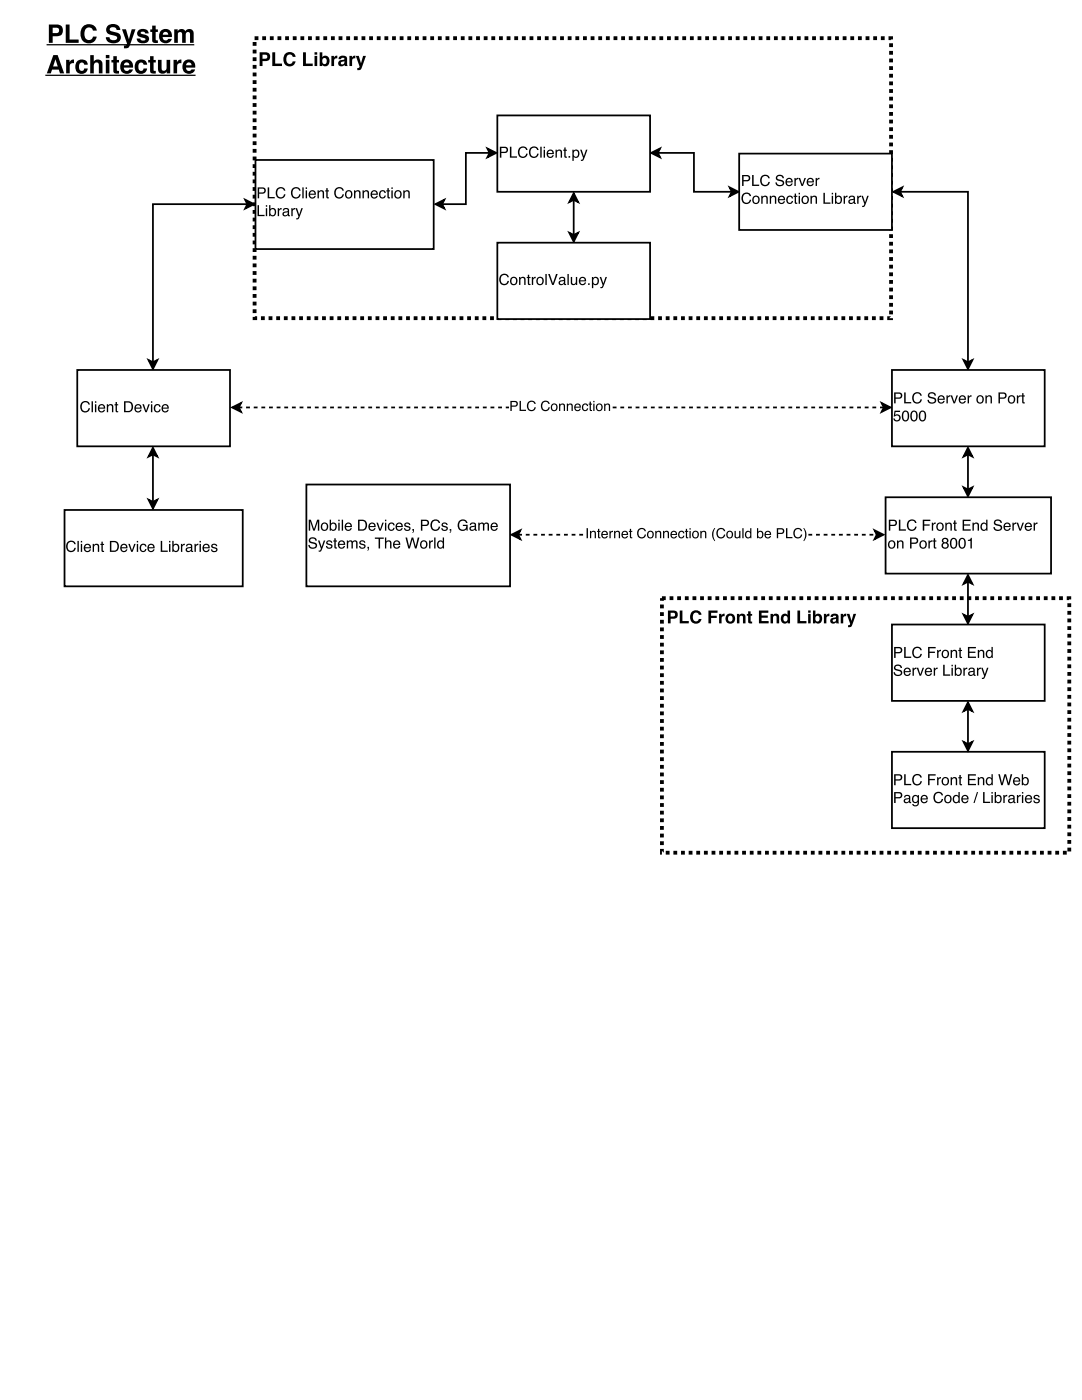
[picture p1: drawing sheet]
<svg xmlns="http://www.w3.org/2000/svg" width="216mm" height="279mm" viewBox="0 0 216 279" stroke-linecap="round" stroke-linejoin="round" font-family="sans-serif">
<path d="M132.1 119.4h81.3v50.8h-81.3z" fill="none" stroke="#000" stroke-width=".76" stroke-dasharray=".8 .8" stroke-linecap="butt"/>
<g fill="#000">
<path d="M48.9 39.9l1.8 .8-1.8 .9 .5-.9zM29.6 71.8l.9 .5 .9-.5-.9 1.8z"/>
<path d="M133.8 122.3v.7h.5a.38 .38 0 0 0 .4-.3 .38 .38 0 0 0-.4-.4zM133.3 121.8h1.1a.82 .82 0 0 1 .8 .9 .82 .82 0 0 1-.8 .8h-.6v.9h-.5zM135.6 121.8h.6v2.1h1.2v.5h-1.8zM138.1 122.1a1.12 1.12 0 0 1 1.1-.3 1.12 1.12 0 0 1 .8 .9h-.6a.64 .64 0 0 0-.8-.4 .64 .64 0 0 0-.4 .9 .63 .63 0 0 0 .4 .8 .63 .63 0 0 0 .8-.5h.6a1.18 1.18 0 0 1-1.5 .9 1.18 1.18 0 0 1-.8-1.6zM141.4 121.8h1.8v.5h-1.3v.6h1.1v.4h-1.1v1.1h-.5zM143.5 122.5h.5v.3l.2-.2 .4-.1-.1 .5a.45 .45 0 0 0-.5 .5v.9h-.5zM145.4 123a.53 .53 0 0 0-.1 .8 .53 .53 0 0 0 .8 0 .53 .53 0 0 0 0-.7 .53 .53 0 0 0-.7-.1zM144.7 123.5a1.05 1.05 0 0 1 2.1 0 1.05 1.05 0 0 1-2.1 0zM147 122.5h.5v.3a.66 .66 0 0 1 .8-.3 .66 .66 0 0 1 .5 .6v1.3h-.5v-1.1a.37 .37 0 0 0-.5-.4 .37 .37 0 0 0-.3 .5v1h-.5zM149.3 122h.5v.5h.3v.4h-.3v1.1l.3 .1v.3h-.6l-.2-.2v-1.3h-.3v-.4h.3zM151.4 121.8h1.9v.5h-1.3v.5h1.2v.5h-1.2v.6h1.4v.5h-2zM153.8 122.5h.4v.3a.66 .66 0 0 1 .8-.3 .66 .66 0 0 1 .5 .6v1.3h-.5v-1.1a.37 .37 0 0 0-.5-.4 .37 .37 0 0 0-.3 .5v1h-.4zM156 122.7l.6-.2 .5 .3v-1h.5v2.6h-.4v-.3a.77 .77 0 0 1-1 .3 .77 .77 0 0 1-.4-.9zM156.4 123.1l-.1 .4a.47 .47 0 0 0 .6 .5 .47 .47 0 0 0 .2-.7l-.2-.4zM159.1 121.8h.6v2.1h1.2v.5h-1.8zM161.3 121.8h.5v.5h-.5zM161.3 122.5h.5v1.9h-.5zM162.2 121.8h.5v1a.82 .82 0 0 1 1.1-.2 .82 .82 0 0 1 .2 1.1 .74 .74 0 0 1-.5 .7 .74 .74 0 0 1-.8-.2v.2h-.5zM162.8 123a.53 .53 0 0 0-.1 .7 .53 .53 0 0 0 .7 .2 .54 .54 0 0 0 .1-.7 .54 .54 0 0 0-.7-.2zM164.4 122.5h.5v.3l.2-.2 .4-.1v.5a.45 .45 0 0 0-.6 .5v.9h-.5zM166.3 123.7l-.1 .3a.39 .39 0 0 0 .5 0 .39 .39 0 0 0 .1-.5zM165.9 122.7a.88 .88 0 0 1 1.4 .4l.1 1.3h-.5l-.1-.2a.65 .65 0 0 1-.8 .2 .65 .65 0 0 1-.3-.8 .65 .65 0 0 1 .8-.3l.3-.1a.3 .3 0 0 0-.3-.4 .3 .3 0 0 0-.3 .3h-.5zM167.8 122.5h.4v.3l.2-.2 .5-.1-.1 .5a.45 .45 0 0 0-.5 .5v.9h-.5zM168.9 122.5h.6l.4 1.4 .4-1.4h.5l-.6 1.9a.76 .76 0 0 1-1 .8v-.4l.3-.1 .1-.2z"/>
</g>
<path d="M48.9 39.9l1.8 .8-1.8 .9 .5-.9zM49.4 40.7h-18.9v31.6M29.6 71.8l.9 .5 .9-.5-.9 1.8z" fill="none" stroke="#000" stroke-width=".35"/>
<path d="M15.4 73.8h30.5v15.3h-30.5z" fill="#fff"/>
<path d="M15.4 73.8h30.5v15.3h-30.5zM29.6 99.7l.9 .5 .9-.5-.9 1.8zM30.5 89.4l.9 1.7-.9-.4-.9 .4zM30.5 90.7v9.5" fill="none" stroke="#000" stroke-width=".35"/>
<g fill="#000">
<path d="M30.5 89.4l.9 1.7-.9-.4-.9 .4zM29.6 99.7l.9 .5 .9-.5-.9 1.8z"/>
<path d="M16.3 80.4a.95 .95 0 0 1 .9-.4 .95 .95 0 0 1 .7 .7h-.3a.7 .7 0 0 0-.9-.4 .7 .7 0 0 0-.4 .9 .69 .69 0 0 0 .5 .8 .69 .69 0 0 0 .9-.5h.2a1.02 1.02 0 0 1-1.3 .8 1.02 1.02 0 0 1-.6-1.5zM18.3 80.1h.2v2.2h-.2zM18.9 80.7h.3v1.6h-.3zM18.9 80.1h.3v.3h-.3zM19.7 80.9a.73 .73 0 0 1 .9-.2 .73 .73 0 0 1 .4 .9h-1.2a.45 .45 0 0 0 .4 .5 .45 .45 0 0 0 .5-.3h.3a.78 .78 0 0 1-1.1 .4 .78 .78 0 0 1-.3-1.1zM20 81l-.2 .3h.9l-.3-.4zM21.3 80.7h.3v.2a.57 .57 0 0 1 .6-.2 .57 .57 0 0 1 .4 .5v1.1h-.3v-1a.39 .39 0 0 0-.4-.4 .39 .39 0 0 0-.3 .5v.9h-.3zM23.1 80.2h.2v.5h.3v.2h-.3v1l.3 .2v.2a.38 .38 0 0 1-.5-.4v-1h-.3v-.2h.3zM25 80.3v1.7h.6a.86 .86 0 0 0 .7-.8 .86 .86 0 0 0-.7-.9zM24.7 80.1h.9a1.11 1.11 0 0 1 1 1.1 1.11 1.11 0 0 1-1 1.1h-.9zM27 80.9a.73 .73 0 0 1 .9-.2 .73 .73 0 0 1 .4 .9h-1.2a.45 .45 0 0 0 .3 .5 .45 .45 0 0 0 .6-.3h.2a.78 .78 0 0 1-1.1 .4 .78 .78 0 0 1-.2-1.1zM27.2 81l-.1 .3h.9l-.3-.4zM28.4 80.7h.3l.4 1.3 .5-1.3h.3l-.6 1.6h-.3zM30.1 80.7h.3v1.6h-.3zM30.1 80.1h.3v.3h-.3zM30.9 80.9a.65 .65 0 0 1 .7-.3 .65 .65 0 0 1 .4 .6h-.2a.44 .44 0 0 0-.6-.3 .44 .44 0 0 0-.2 .6 .42 .42 0 0 0 .3 .6 .42 .42 0 0 0 .5-.4h.2a.72 .72 0 0 1-.9 .6 .72 .72 0 0 1-.4-1zM32.4 80.9a.73 .73 0 0 1 .9-.2 .73 .73 0 0 1 .4 .9h-1.2a.45 .45 0 0 0 .4 .5 .45 .45 0 0 0 .5-.3h.3a.78 .78 0 0 1-1.1 .4 .78 .78 0 0 1-.3-1.1zM32.7 81l-.2 .3h.9l-.3-.4z"/>
</g>
<path d="M12.9 101.8h35.5v15.2h-35.5z" fill="#fff"/>
<path d="M12.9 101.8h35.5v15.2h-35.5z" fill="none" stroke="#000" stroke-width=".35"/>
<path d="M13.4 108.2a.95 .95 0 0 1 1-.3 .95 .95 0 0 1 .7 .7h-.3a.7 .7 0 0 0-.9-.4 .7 .7 0 0 0-.4 .9 .69 .69 0 0 0 .5 .8 .69 .69 0 0 0 .8-.6h.3a1.02 1.02 0 0 1-1.3 .8 1.02 1.02 0 0 1-.6-1.4zM15.5 108h.2v2.1h-.2zM16.1 108.6h.3v1.5h-.3zM16.1 108h.3v.3h-.3zM16.9 108.7a.73 .73 0 0 1 .9-.1 .73 .73 0 0 1 .4 .8h-1.2a.45 .45 0 0 0 .3 .5 .45 .45 0 0 0 .6-.3h.2a.78 .78 0 0 1-1.1 .5 .78 .78 0 0 1-.2-1.2zM17.1 108.9l-.1 .3h.9l-.3-.4zM18.5 108.5h.2v.3a.57 .57 0 0 1 .7-.3 .57 .57 0 0 1 .4 .6v1h-.3v-1a.39 .39 0 0 0-.5-.3 .39 .39 0 0 0-.2 .5v.8h-.3zM20.2 108.1h.3v.4h.3v.3h-.3v1l.3 .1v.2a.38 .38 0 0 1-.6-.3v-1h-.2v-.3h.2zM22.2 108.2v1.7h.6a.86 .86 0 0 0 .6-.9 .86 .86 0 0 0-.7-.8zM21.9 108h.9a1.11 1.11 0 0 1 .9 1 1.11 1.11 0 0 1-.9 1.1h-.9zM24.2 108.7a.73 .73 0 0 1 .9-.1 .73 .73 0 0 1 .3 .8h-1.1a.45 .45 0 0 0 .3 .5 .45 .45 0 0 0 .6-.3h.2a.78 .78 0 0 1-1.1 .5 .78 .78 0 0 1-.2-1.2zM24.4 108.9l-.1 .3h.9l-.3-.4zM25.6 108.5h.3l.4 1.3 .5-1.3h.3l-.6 1.6h-.3zM27.3 108.6h.3v1.5h-.3zM27.3 108h.3v.3h-.3zM28.1 108.7a.65 .65 0 0 1 .7-.2 .65 .65 0 0 1 .4 .6h-.2a.44 .44 0 0 0-.6-.3 .44 .44 0 0 0-.3 .6 .42 .42 0 0 0 .4 .5 .42 .42 0 0 0 .5-.3h.2a.72 .72 0 0 1-.9 .5 .72 .72 0 0 1-.4-1zM29.6 108.7a.73 .73 0 0 1 .9-.1 .73 .73 0 0 1 .4 .8h-1.2a.45 .45 0 0 0 .3 .5 .45 .45 0 0 0 .6-.3h.2a.78 .78 0 0 1-1.1 .5 .78 .78 0 0 1-.2-1.2zM29.8 108.9l-.1 .3h.9l-.3-.4zM32.1 108h.3v1.9h1.1v.2h-1.4zM33.7 108.6h.3v1.5h-.3zM33.7 108h.3v.3h-.3zM34.4 107.9h.2v.8a.7 .7 0 0 1 1-.1 .7 .7 0 0 1 .2 .9 .63 .63 0 0 1-.5 .6 .63 .63 0 0 1-.7-.2v.2h-.2zM34.8 108.9a.55 .55 0 0 0-.2 .7 .55 .55 0 0 0 .8 .2 .56 .56 0 0 0 .1-.7 .56 .56 0 0 0-.7-.2zM36.1 108.5h.3v.3l.2-.3h.3v.3a.43 .43 0 0 0-.5 .4v.9h-.3zM37.3 109.6a.38 .38 0 0 0 .5 .3 .38 .38 0 0 0 .2-.5zM37.2 108.7a.71 .71 0 0 1 1.2 .2v1h.1v.2l-.1 .1a.45 .45 0 0 0-.7 0 .49 .49 0 0 1-.7-.4 .49 .49 0 0 1 .5-.6l.6-.1a.36 .36 0 0 0-.3-.4 .36 .36 0 0 0-.4 .3h-.3zM38.8 108.5h.3v.3l.3-.3h.2v.3a.43 .43 0 0 0-.5 .4v.9h-.3zM39.8 108.6h.3v1.5h-.3zM39.8 108h.3v.3h-.3zM40.6 108.7a.73 .73 0 0 1 .9-.1 .73 .73 0 0 1 .4 .8h-1.2a.45 .45 0 0 0 .3 .5 .45 .45 0 0 0 .6-.3h.2a.78 .78 0 0 1-1.1 .5 .78 .78 0 0 1-.2-1.2zM40.8 108.9l-.1 .3h.9l-.3-.4zM42.3 108.6a.64 .64 0 0 1 1 .4h-.2a.34 .34 0 0 0-.4-.3 .34 .34 0 0 0-.3 .3l.1 .1a.76 .76 0 0 1 .9 .8 .69 .69 0 0 1-.8 .3 .69 .69 0 0 1-.5-.6h.2a.39 .39 0 0 0 .4 .4 .39 .39 0 0 0 .4-.4h-.1a.76 .76 0 0 1-.8-.8z" fill="#000"/>
<path d="M50.8 7.6h127v55.9h-127z" fill="#fff"/>
<path d="M50.8 7.6h127v55.9h-127z" fill="none" stroke="#000" stroke-width=".76" stroke-dasharray=".8 .8" stroke-linecap="butt"/>
<g fill="#000">
<path d="M114.5 38.6l.9 1.7-.9-.4-.9 .4zM129.9 30.5l1.8-.9-.4 .9 .4 .9zM145.6 37.4l1.8 .9-1.8 .9 .4-.9zM113.6 46.4l.9 .5 .9-.5-.9 1.8z"/>
<path d="M52.4 10.9v.8h.5a.4 .4 0 0 0 .4-.4 .4 .4 0 0 0-.4-.4zM51.8 10.4h1.2a.88 .88 0 0 1 .9 .9 .88 .88 0 0 1-.9 .9h-.6v1h-.6zM54.3 10.4h.6v2.3h1.4v.5h-2zM56.9 10.7a1.2 1.2 0 0 1 1.2-.3 1.2 1.2 0 0 1 .9 1h-.6a.69 .69 0 0 0-.9-.5 .69 .69 0 0 0-.4 .9 .67 .67 0 0 0 .5 .9 .67 .67 0 0 0 .8-.5h.6a1.27 1.27 0 0 1-1.6 1 1.27 1.27 0 0 1-.8-1.7zM60.5 10.4h.5v2.3h1.4v.5h-1.9zM62.8 10.4h.5v.5h-.5zM62.8 11.2h.5v2h-.5zM63.8 10.4h.5v1a.83 .83 0 0 1 1-.2 .83 .83 0 0 1 .5 .9 .84 .84 0 0 1-.4 1 .84 .84 0 0 1-1.1-.2v.3h-.5zM64.4 11.7a.57 .57 0 0 0-.1 .8 .57 .57 0 0 0 .8 .1 .58 .58 0 0 0 .1-.7 .58 .58 0 0 0-.8-.2zM66.1 11.2h.5v.3l.2-.3 .5-.1v.5a.49 .49 0 0 0-.6 .6v1h-.6zM68.1 12.4l-.1 .3a.41 .41 0 0 0 .6 .1 .41 .41 0 0 0 .1-.6zM67.7 11.4a.94 .94 0 0 1 1.6 .3l.1 1.5h-.6l-.1-.3a.7 .7 0 0 1-.9 .3 .7 .7 0 0 1-.3-.9 .7 .7 0 0 1 .9-.4l.3-.1a.33 .33 0 0 0-.3-.3 .33 .33 0 0 0-.3 .3h-.6zM69.7 11.2h.5v.3l.2-.3 .5-.1v.5a.49 .49 0 0 0-.6 .6v1h-.6zM71 11.2h.6l.4 1.4 .5-1.4h.5l-.7 1.9a.82 .82 0 0 1-1 .9v-.4l.3-.1 .1-.2z"/>
</g>
<path d="M114.5 38.6l.9 1.7-.9-.4-.9 .4zM114.5 39.9v7M129.9 30.5l1.8-.9-.4 .9 .4 .9zM131.3 30.5h7.2v7.8h7.5M145.6 37.4l1.8 .9-1.8 .9 .4-.9zM113.6 46.4l.9 .5 .9-.5-.9 1.8z" fill="none" stroke="#000" stroke-width=".35"/>
<path d="M99.2 23h30.5v15.3h-30.5z" fill="#fff"/>
<path d="M99.2 23h30.5v15.3h-30.5z" fill="none" stroke="#000" stroke-width=".35"/>
<path d="M99.7 29.3h1a.63 .63 0 0 1 .7 .6 .63 .63 0 0 1-.7 .6h-.7v1h-.3zM100 29.5v.8h.6a.38 .38 0 0 0 .5-.4 .38 .38 0 0 0-.5-.4zM101.7 29.3h.3v1.9h1.2v.3h-1.5zM103.6 29.6a.95 .95 0 0 1 .9-.4 .95 .95 0 0 1 .8 .7h-.3a.7 .7 0 0 0-.9-.4 .7 .7 0 0 0-.5 .9 .69 .69 0 0 0 .6 .8 .69 .69 0 0 0 .8-.5h.3a1.02 1.02 0 0 1-1.3 .8 1.02 1.02 0 0 1-.6-1.5zM105.8 29.6a.95 .95 0 0 1 .9-.4 .95 .95 0 0 1 .8 .7h-.3a.7 .7 0 0 0-.9-.4 .7 .7 0 0 0-.5 .9 .69 .69 0 0 0 .6 .8 .69 .69 0 0 0 .8-.5h.3a1.02 1.02 0 0 1-1.3 .8 1.02 1.02 0 0 1-.6-1.5zM107.8 29.3h.3v2.2h-.3zM108.5 29.9h.3v1.6h-.3zM108.5 29.3h.3v.3h-.3zM109.3 30.1a.73 .73 0 0 1 .9-.2 .73 .73 0 0 1 .3 .9h-1.1a.45 .45 0 0 0 .3 .5 .45 .45 0 0 0 .5-.3h.3a.78 .78 0 0 1-1.1 .4 .78 .78 0 0 1-.2-1.1zM109.5 30.2l-.1 .3h.8l-.2-.4zM110.8 29.9h.3v.2a.57 .57 0 0 1 .7-.2 .57 .57 0 0 1 .3 .5v1.1h-.2v-1a.39 .39 0 0 0-.5-.4 .39 .39 0 0 0-.3 .5v.9h-.3zM112.6 29.4h.3v.5h.2v.2h-.2v1l.2 .2v.2a.38 .38 0 0 1-.5-.4v-1h-.2v-.2h.2zM113.5 31.1h.3v.4h-.3zM114.6 30.2a.56 .56 0 0 0-.1 .8 .56 .56 0 0 0 .7 .1 .56 .56 0 0 0 .1-.7 .56 .56 0 0 0-.7-.2zM114.2 29.9h.3v.2a.7 .7 0 0 1 .9-.1 .7 .7 0 0 1 .2 1 .62 .62 0 0 1-.5 .5 .62 .62 0 0 1-.6-.2v.8h-.3zM115.8 29.9h.3l.4 1.3 .4-1.3h.3l-.6 1.7a.53 .53 0 0 1-.7 .5v-.2h.3l.2-.4z" fill="#000"/>
<path d="M99.2 48.4h30.5v15.3h-30.5z" fill="#fff"/>
<path d="M97.2 29.6l1.8 .9-1.8 .9 .5-.9zM97.7 30.5h-4.7v10.2h-4.8M86.9 40.7l1.8-.8-.5 .8 .5 .9zM99.2 48.4h30.5v15.3h-30.5z" fill="none" stroke="#000" stroke-width=".35"/>
<g fill="#000">
<path d="M97.2 29.6l1.8 .9-1.8 .9 .5-.9zM86.9 40.7l1.8-.8-.5 .8 .5 .9z"/>
<path d="M99.9 55a.95 .95 0 0 1 .9-.4 .95 .95 0 0 1 .7 .7h-.3a.7 .7 0 0 0-.8-.4 .7 .7 0 0 0-.5 .9 .69 .69 0 0 0 .6 .8 .69 .69 0 0 0 .8-.5h.3a1.02 1.02 0 0 1-1.4 .8 1.02 1.02 0 0 1-.6-1.5zM102.2 55.6a.56 .56 0 0 0-.1 .8 .56 .56 0 0 0 .8 .1 .55 .55 0 0 0 0-.8 .55 .55 0 0 0-.7-.1zM102 55.5a.78 .78 0 0 1 1.1 .1 .78 .78 0 0 1-.1 1.1 .78 .78 0 0 1-1.1-.2l-.1-.6zM103.6 55.3h.2v.2a.57 .57 0 0 1 .7-.2 .57 .57 0 0 1 .4 .5v1.1h-.3v-1a.39 .39 0 0 0-.5-.4 .39 .39 0 0 0-.3 .5v.9h-.2zM105.3 54.8h.3v.5h.2v.2h-.2v1l.2 .2v.2a.38 .38 0 0 1-.5-.4v-1h-.2v-.2h.2zM106.1 55.3h.3v.2l.3-.2 .2-.1v.3a.43 .43 0 0 0-.5 .5v.9h-.3zM107.4 55.6a.56 .56 0 0 0 0 .8 .56 .56 0 0 0 .7 .1 .55 .55 0 0 0 .1-.8 .55 .55 0 0 0-.8-.1zM107.2 55.5a.78 .78 0 0 1 1.1 .1 .78 .78 0 0 1-.1 1.1 .78 .78 0 0 1-1.1-.2l-.1-.6zM108.8 54.7h.3v2.2h-.3zM109.4 54.7h.3l.6 1.8 .7-1.8h.3l-.8 2.2h-.3zM111.8 56.3a.38 .38 0 0 0 .5 .4 .38 .38 0 0 0 .2-.6zM111.6 55.4a.71 .71 0 0 1 1.2 .3v.9l.2 .1v.2h-.2a.45 .45 0 0 0-.7 0 .49 .49 0 0 1-.6-.4 .49 .49 0 0 1 .5-.5l.5-.2a.36 .36 0 0 0-.3-.4 .36 .36 0 0 0-.4 .4h-.3zM113.2 54.7h.3v2.2h-.3zM113.9 55.3h.3v1a.41 .41 0 0 0 .5 .4 .41 .41 0 0 0 .2-.6v-.8h.3v1.6h-.3v-.3a.55 .55 0 0 1-.6 .3 .55 .55 0 0 1-.4-.5zM115.7 55.5a.73 .73 0 0 1 .9-.2 .73 .73 0 0 1 .4 .9h-1.2a.45 .45 0 0 0 .3 .5 .45 .45 0 0 0 .6-.3h.2a.78 .78 0 0 1-1.1 .4 .78 .78 0 0 1-.2-1.1zM115.9 55.6l-.1 .3h.9l-.3-.4zM117.3 56.5h.4v.4h-.4zM118.5 55.6a.56 .56 0 0 0-.1 .8 .56 .56 0 0 0 .7 .1 .56 .56 0 0 0 .1-.7 .56 .56 0 0 0-.7-.2zM118.1 55.3h.3v.2a.7 .7 0 0 1 .9-.1 .7 .7 0 0 1 .2 1 .62 .62 0 0 1-.5 .5 .62 .62 0 0 1-.6-.2v.8h-.3zM119.7 55.3h.3l.4 1.3 .4-1.3h.3l-.6 1.7a.53 .53 0 0 1-.7 .5v-.2h.3l.1-.4z"/>
</g>
<path d="M51 31.9h35.5v17.8h-35.5z" fill="#fff"/>
<path d="M51 31.9h35.5v17.8h-35.5z" fill="none" stroke="#000" stroke-width=".35"/>
<g fill="#000">
<path d="M51.4 37.4h1a.63 .63 0 0 1 .6 .6 .63 .63 0 0 1-.6 .7h-.7v.9h-.3zM51.7 37.6v.8h.6a.38 .38 0 0 0 .4-.4 .38 .38 0 0 0-.4-.4zM53.4 37.4h.3v1.9h1.1v.3h-1.4zM55.3 37.7a.95 .95 0 0 1 .9-.4 .95 .95 0 0 1 .7 .8h-.3a.7 .7 0 0 0-.8-.5 .7 .7 0 0 0-.5 .9 .69 .69 0 0 0 .6 .9 .69 .69 0 0 0 .8-.6h.3a1.02 1.02 0 0 1-1.4 .8 1.02 1.02 0 0 1-.6-1.4zM58.3 37.7a.95 .95 0 0 1 1-.4 .95 .95 0 0 1 .7 .8h-.3a.7 .7 0 0 0-.9-.5 .7 .7 0 0 0-.4 .9 .69 .69 0 0 0 .5 .9 .69 .69 0 0 0 .8-.6h.3a1.02 1.02 0 0 1-1.3 .8 1.02 1.02 0 0 1-.6-1.4zM60.3 37.4h.3v2.2h-.3zM61 38h.3v1.6h-.3zM61 37.4h.3v.3h-.3zM61.8 38.2a.73 .73 0 0 1 .9-.2 .73 .73 0 0 1 .3 .9h-1.1a.45 .45 0 0 0 .3 .5 .45 .45 0 0 0 .5-.3h.3a.78 .78 0 0 1-1.1 .4 .78 .78 0 0 1-.2-1.1zM62 38.3l-.1 .4h.9l-.3-.5zM63.4 38h.2v.2a.57 .57 0 0 1 .7-.2 .57 .57 0 0 1 .4 .6v1h-.3v-1a.39 .39 0 0 0-.5-.4 .39 .39 0 0 0-.3 .5v.9h-.2zM65.1 37.5h.3v.5h.2v.2h-.2v1l.2 .2v.2a.38 .38 0 0 1-.5-.3v-1.1h-.2v-.2h.2zM66.9 37.7a.95 .95 0 0 1 1-.4 .95 .95 0 0 1 .7 .8h-.3a.7 .7 0 0 0-.9-.5 .7 .7 0 0 0-.4 .9 .69 .69 0 0 0 .5 .9 .69 .69 0 0 0 .8-.6h.3a1.02 1.02 0 0 1-1.3 .8 1.02 1.02 0 0 1-.6-1.4zM69.2 38.4a.56 .56 0 0 0 0 .7 .56 .56 0 0 0 .7 .1 .55 .55 0 0 0 .1-.8 .55 .55 0 0 0-.8 0zM69 38.2a.78 .78 0 0 1 1.1 .1 .78 .78 0 0 1-.1 1.1 .78 .78 0 0 1-1.1-.1v-.7zM70.6 38h.3v.2a.57 .57 0 0 1 .7-.2 .57 .57 0 0 1 .3 .6v1h-.2v-1a.39 .39 0 0 0-.5-.4 .39 .39 0 0 0-.3 .5v.9h-.3zM72.3 38h.3v.2a.57 .57 0 0 1 .6-.2 .57 .57 0 0 1 .4 .6v1h-.2v-1a.39 .39 0 0 0-.5-.4 .39 .39 0 0 0-.3 .5v.9h-.3zM74.1 38.2a.73 .73 0 0 1 .9-.2 .73 .73 0 0 1 .4 .9h-1.2a.45 .45 0 0 0 .4 .5 .45 .45 0 0 0 .5-.3h.3a.78 .78 0 0 1-1.1 .4 .78 .78 0 0 1-.3-1.1zM74.4 38.3l-.2 .4h.9l-.3-.5zM75.8 38.2a.65 .65 0 0 1 .7-.2 .65 .65 0 0 1 .5 .5h-.3a.44 .44 0 0 0-.6-.3 .44 .44 0 0 0-.2 .6 .42 .42 0 0 0 .3 .6 .42 .42 0 0 0 .5-.4h.3a.72 .72 0 0 1-1 .6 .72 .72 0 0 1-.4-1zM77.3 37.5h.3v.5h.2v.2h-.2v1l.2 .2v.2a.38 .38 0 0 1-.5-.3v-1.1h-.2v-.2h.2zM78.1 38h.3v1.6h-.3zM78.1 37.4h.3v.3h-.3zM79 38.4a.56 .56 0 0 0 0 .7 .56 .56 0 0 0 .8 .1 .55 .55 0 0 0 0-.8 .55 .55 0 0 0-.8 0zM78.9 38.2a.78 .78 0 0 1 1.1 .1 .78 .78 0 0 1-.2 1.1 .78 .78 0 0 1-1.1-.1v-.7zM80.5 38h.2v.2a.57 .57 0 0 1 .7-.2 .57 .57 0 0 1 .4 .6v1h-.3v-1a.39 .39 0 0 0-.5-.4 .39 .39 0 0 0-.3 .5v.9h-.2z"/>
<path d="M51.4 41h.3v1.9h1.1v.2h-1.4zM53 41.6h.3v1.5h-.3zM53 41h.3v.3h-.3zM53.7 40.9h.3v.8a.7 .7 0 0 1 .9-.1 .7 .7 0 0 1 .2 .9 .63 .63 0 0 1-.4 .6 .63 .63 0 0 1-.8-.2v.2h-.2zM54.1 41.9a.55 .55 0 0 0-.1 .7 .55 .55 0 0 0 .7 .2 .56 .56 0 0 0 .1-.7 .56 .56 0 0 0-.7-.2zM55.4 41.5h.3v.3l.3-.3h.2v.3a.43 .43 0 0 0-.5 .4v.9h-.3zM56.7 42.6a.38 .38 0 0 0 .5 .3 .38 .38 0 0 0 .2-.5zM56.5 41.7a.71 .71 0 0 1 1.2 .2v1h.2v.2l-.2 .1a.45 .45 0 0 0-.7 0 .49 .49 0 0 1-.6-.4 .49 .49 0 0 1 .5-.6l.5-.1a.36 .36 0 0 0-.3-.4 .36 .36 0 0 0-.4 .3h-.3zM58.1 41.5h.3v.3l.3-.3h.2v.3a.43 .43 0 0 0-.5 .4v.9h-.3zM59 41.5h.3l.4 1.3 .4-1.3h.3l-.6 1.8a.53 .53 0 0 1-.7 .5v-.3h.3l.2-.3z"/>
</g>
<path d="M147.5 30.7h30.5v15.2h-30.5z" fill="#fff"/>
<path d="M147.5 30.7h30.5v15.2h-30.5zM178.3 38.3l1.7-.9-.4 .9 .4 .9zM179.6 38.3h13.5v34M192.3 71.8l.8 .5 .9-.5-.9 1.8zM46.3 81.3l1.8-.9-.4 .9 .4 .9zM175.9 80.4l1.8 .9-1.8 .9 .5-.9zM192.3 97.2l.8 .5 .9-.5-.9 1.8zM193.1 89.4l.9 1.7-.9-.4-.8 .4zM193.1 90.7v7" fill="none" stroke="#000" stroke-width=".35"/>
<g fill="#000">
<path d="M178.3 38.3l1.7-.9-.4 .9 .4 .9zM192.3 71.8l.8 .5 .9-.5-.9 1.8zM46.3 81.3l1.8-.9-.4 .9 .4 .9zM175.9 80.4l1.8 .9-1.8 .9 .5-.9zM193.1 89.4l.9 1.7-.9-.4-.8 .4zM192.3 97.2l.8 .5 .9-.5-.9 1.8z"/>
<path d="M148.1 34.9h1a.63 .63 0 0 1 .6 .7 .63 .63 0 0 1-.6 .6h-.7v.9h-.3zM148.4 35.2v.7h.6a.38 .38 0 0 0 .4-.3 .38 .38 0 0 0-.4-.4zM150.1 34.9h.3v2h1.1v.2h-1.4zM151.9 35.2a.95 .95 0 0 1 1-.3 .95 .95 0 0 1 .7 .7h-.3a.7 .7 0 0 0-.9-.4 .7 .7 0 0 0-.4 .8 .69 .69 0 0 0 .5 .9 .69 .69 0 0 0 .8-.6h.3a1.02 1.02 0 0 1-1.3 .8 1.02 1.02 0 0 1-.6-1.4zM155 35.1a.86 .86 0 0 1 1.4 .5h-.3a.51 .51 0 0 0-.5-.5 .51 .51 0 0 0-.5 .5l.5 .2a.69 .69 0 0 1 .9 .7 .69 .69 0 0 1-.9 .7l-.5-.1-.3-.3-.1-.4h.3a.58 .58 0 0 0 .6 .5 .58 .58 0 0 0 .6-.5l-.8-.3a.59 .59 0 0 1-.6-.4 .59 .59 0 0 1 .2-.6zM156.9 35.7a.73 .73 0 0 1 .9-.1 .73 .73 0 0 1 .4 .8h-1.2a.45 .45 0 0 0 .4 .5 .45 .45 0 0 0 .5-.3h.3a.78 .78 0 0 1-1.2 .5 .78 .78 0 0 1-.2-1.2zM157.2 35.8l-.2 .4h.9l-.3-.5zM158.5 35.5h.3v.3l.3-.3h.2v.3a.43 .43 0 0 0-.5 .4v.9h-.3zM159.3 35.5h.4l.4 1.3 .4-1.3h.3l-.6 1.6h-.3zM161.2 35.7a.73 .73 0 0 1 .9-.1 .73 .73 0 0 1 .3 .8h-1.2a.45 .45 0 0 0 .4 .5 .45 .45 0 0 0 .5-.3h.3a.78 .78 0 0 1-1.1 .5 .78 .78 0 0 1-.3-1.2zM161.4 35.8l-.2 .4h.9l-.3-.5zM162.7 35.5h.3v.3l.3-.3h.2v.3a.43 .43 0 0 0-.5 .4v.9h-.3z"/>
<path d="M148.2 38.8a.95 .95 0 0 1 1-.4 .95 .95 0 0 1 .7 .7h-.3a.7 .7 0 0 0-.9-.4 .7 .7 0 0 0-.5 .9 .69 .69 0 0 0 .6 .8 .69 .69 0 0 0 .8-.5h.3a1.02 1.02 0 0 1-1.3 .8 1.02 1.02 0 0 1-.6-1.5zM150.5 39.4a.56 .56 0 0 0-.1 .8 .56 .56 0 0 0 .8 .1 .55 .55 0 0 0 .1-.8 .55 .55 0 0 0-.8-.1zM150.3 39.3a.78 .78 0 0 1 1.1 .1 .78 .78 0 0 1-.1 1.1 .78 .78 0 0 1-1.1-.2l-.1-.6zM151.9 39.1h.3v.2a.57 .57 0 0 1 .6-.2 .57 .57 0 0 1 .4 .5v1.1h-.3v-1a.39 .39 0 0 0-.4-.4 .39 .39 0 0 0-.3 .5v.9h-.3zM153.6 39.1h.3v.2a.57 .57 0 0 1 .6-.2 .57 .57 0 0 1 .4 .5v1.1h-.3v-1a.39 .39 0 0 0-.5-.4 .39 .39 0 0 0-.2 .5v.9h-.3zM155.4 39.3a.73 .73 0 0 1 .9-.2 .73 .73 0 0 1 .4 .9h-1.2a.45 .45 0 0 0 .3 .5 .45 .45 0 0 0 .6-.3h.2a.78 .78 0 0 1-1.1 .4 .78 .78 0 0 1-.2-1.1zM155.6 39.4l-.1 .3h.9l-.3-.4zM157.1 39.3a.65 .65 0 0 1 .7-.3 .65 .65 0 0 1 .4 .6h-.2a.44 .44 0 0 0-.6-.3 .44 .44 0 0 0-.2 .6 .42 .42 0 0 0 .3 .6 .42 .42 0 0 0 .5-.4h.2a.72 .72 0 0 1-.9 .6 .72 .72 0 0 1-.4-1zM158.6 38.6h.2v.5h.3v.2h-.3v1l.3 .2v.2a.38 .38 0 0 1-.5-.4v-1h-.3v-.2h.3zM159.4 39.1h.2v1.6h-.2zM159.4 38.5h.2v.3h-.2zM160.3 39.4a.56 .56 0 0 0 0 .8 .56 .56 0 0 0 .7 .1 .55 .55 0 0 0 .1-.8 .55 .55 0 0 0-.8-.1zM160.1 39.3a.78 .78 0 0 1 1.1 .1 .78 .78 0 0 1-.1 1.1 .78 .78 0 0 1-1.1-.2l-.1-.6zM161.7 39.1h.3v.2a.57 .57 0 0 1 .6-.2 .57 .57 0 0 1 .4 .5v1.1h-.2v-1a.39 .39 0 0 0-.5-.4 .39 .39 0 0 0-.3 .5v.9h-.3zM164.3 38.5h.3v1.9h1.1v.3h-1.4zM166 39.1h.2v1.6h-.2zM166 38.5h.2v.3h-.2zM166.6 38.5h.3v.8a.7 .7 0 0 1 .9-.1 .7 .7 0 0 1 .2 .9 .63 .63 0 0 1-.4 .6 .63 .63 0 0 1-.7-.2v.2h-.3zM167 39.4a.55 .55 0 0 0-.1 .8 .55 .55 0 0 0 .7 .1 .56 .56 0 0 0 .1-.7 .56 .56 0 0 0-.7-.2zM168.3 39.1h.3v.2l.3-.2 .2-.1v.3a.43 .43 0 0 0-.5 .5v.9h-.3zM169.6 40.1a.38 .38 0 0 0 .5 .4 .38 .38 0 0 0 .2-.6zM169.4 39.2a.71 .71 0 0 1 1.2 .3v.9l.2 .1v.2h-.2a.45 .45 0 0 0-.7 0 .49 .49 0 0 1-.6-.4 .49 .49 0 0 1 .5-.5l.5-.2a.36 .36 0 0 0-.3-.4 .36 .36 0 0 0-.4 .4h-.3zM171 39.1h.3v.2l.3-.2 .2-.1v.3a.43 .43 0 0 0-.5 .5v.9h-.3zM171.9 39.1h.3l.4 1.3 .4-1.3h.3l-.6 1.7a.53 .53 0 0 1-.7 .5v-.2h.3l.2-.4z"/>
</g>
<path d="M176.4 81.3h-128.7" fill="none" stroke="#000" stroke-width=".35" stroke-dasharray=".8 .8" stroke-linecap="butt"/>
<path d="M101.6 79.7h20.3v3.3h-20.3z" fill="#fff"/>
<path d="M101.8 80h.9a.58 .58 0 0 1 .6 .6 .58 .58 0 0 1-.6 .6h-.6v.8h-.3zM102.1 80.2v.7h.6a.35 .35 0 0 0 .4-.3 .35 .35 0 0 0-.4-.4zM103.7 80h.2v1.8h1.1v.2h-1.3zM105.4 80.3a.87 .87 0 0 1 .8-.3 .87 .87 0 0 1 .7 .6h-.3a.64 .64 0 0 0-.8-.4 .64 .64 0 0 0-.4 .8 .63 .63 0 0 0 .5 .8 .63 .63 0 0 0 .7-.5h.3a.93 .93 0 0 1-1.2 .7 .93 .93 0 0 1-.5-1.3zM108.2 80.3a.87 .87 0 0 1 .8-.3 .87 .87 0 0 1 .7 .6h-.3a.64 .64 0 0 0-.8-.4 .64 .64 0 0 0-.4 .8 .63 .63 0 0 0 .5 .8 .63 .63 0 0 0 .7-.5h.3a.93 .93 0 0 1-1.2 .7 .93 .93 0 0 1-.5-1.3zM110.3 80.9a.51 .51 0 0 0-.1 .7 .51 .51 0 0 0 .7 .1 .51 .51 0 0 0 .1-.7 .51 .51 0 0 0-.7-.1zM110.1 80.7a.72 .72 0 0 1 1 .1 .72 .72 0 0 1-.1 1 .72 .72 0 0 1-1-.1l-.1-.6zM111.6 80.6h.2v.2a.52 .52 0 0 1 .6-.3 .52 .52 0 0 1 .3 .6v.9h-.2v-.9a.36 .36 0 0 0-.4-.3 .36 .36 0 0 0-.3 .4v.8h-.2zM113.1 80.6h.2v.2a.52 .52 0 0 1 .6-.3 .52 .52 0 0 1 .4 .6v.9h-.3v-.9a.36 .36 0 0 0-.4-.3 .36 .36 0 0 0-.3 .4v.8h-.2zM114.8 80.7a.67 .67 0 0 1 .8-.1 .67 .67 0 0 1 .3 .8h-1.1a.42 .42 0 0 0 .3 .4 .42 .42 0 0 0 .5-.2h.3a.71 .71 0 0 1-1 .4 .71 .71 0 0 1-.2-1.1zM115 80.9l-.2 .3h.9l-.2-.4zM116.3 80.7a.6 .6 0 0 1 .6-.2 .6 .6 0 0 1 .5 .5h-.3a.4 .4 0 0 0-.5-.2 .4 .4 0 0 0-.2 .5 .39 .39 0 0 0 .2 .5 .39 .39 0 0 0 .5-.3h.3a.66 .66 0 0 1-.9 .5 .66 .66 0 0 1-.4-.9zM117.7 80.1h.2v.5h.2v.2h-.2v.9l.2 .1v.2h-.3l-.1-.2v-1h-.2v-.2h.2zM118.4 80.6h.2v1.4h-.2zM118.4 80h.2v.3h-.2zM119.3 80.9a.51 .51 0 0 0-.1 .7 .51 .51 0 0 0 .7 .1 .51 .51 0 0 0 .1-.7 .51 .51 0 0 0-.7-.1zM119.1 80.7a.72 .72 0 0 1 1 .1 .72 .72 0 0 1-.1 1 .72 .72 0 0 1-1-.1l-.1-.6zM120.5 80.6h.3v.2a.52 .52 0 0 1 .6-.3 .52 .52 0 0 1 .3 .6v.9h-.2v-.9a.36 .36 0 0 0-.4-.3 .36 .36 0 0 0-.3 .4v.8h-.3z" fill="#000"/>
<path d="M178 73.8h30.5v15.3h-30.5z" fill="#fff"/>
<path d="M178 73.8h30.5v15.3h-30.5z" fill="none" stroke="#000" stroke-width=".35"/>
<g fill="#000">
<path d="M178.4 78.3h1a.63 .63 0 0 1 .6 .6 .63 .63 0 0 1-.6 .7h-.7v.9h-.3zM178.7 78.6v.7h.6a.38 .38 0 0 0 .4-.3 .38 .38 0 0 0-.4-.4zM180.4 78.3h.3v1.9h1.1v.3h-1.4zM182.3 78.6a.95 .95 0 0 1 .9-.3 .95 .95 0 0 1 .7 .7h-.3a.7 .7 0 0 0-.8-.4 .7 .7 0 0 0-.5 .8 .69 .69 0 0 0 .6 .9 .69 .69 0 0 0 .8-.6h.3a1.02 1.02 0 0 1-1.4 .8 1.02 1.02 0 0 1-.6-1.4zM185.3 78.5a.86 .86 0 0 1 1.4 .5h-.2a.51 .51 0 0 0-.6-.5 .51 .51 0 0 0-.4 .5l.5 .2a.69 .69 0 0 1 .8 .7 .69 .69 0 0 1-.9 .7l-.4-.1-.3-.3-.1-.4h.2a.58 .58 0 0 0 .6 .5 .58 .58 0 0 0 .6-.5l-.7-.3a.59 .59 0 0 1-.6-.4 .59 .59 0 0 1 .1-.6zM187.3 79.1a.73 .73 0 0 1 .9-.1 .73 .73 0 0 1 .3 .8h-1.2a.45 .45 0 0 0 .4 .5 .45 .45 0 0 0 .5-.3h.3a.78 .78 0 0 1-1.1 .5 .78 .78 0 0 1-.2-1.2zM187.5 79.2l-.1 .4h.8l-.2-.5zM188.9 78.9h.2v.3l.3-.3h.2v.3a.43 .43 0 0 0-.5 .4v.9h-.2zM189.7 78.9h.3l.4 1.3 .5-1.3h.3l-.6 1.6h-.3zM191.5 79.1a.73 .73 0 0 1 .9-.1 .73 .73 0 0 1 .3 .8h-1.1a.45 .45 0 0 0 .3 .5 .45 .45 0 0 0 .6-.3h.2a.78 .78 0 0 1-1.1 .5 .78 .78 0 0 1-.2-1.2zM191.7 79.2l-.1 .4h.9l-.3-.5zM193.1 78.9h.2v.3l.3-.3h.3v.3a.43 .43 0 0 0-.5 .4v.9h-.3zM195.2 79.3a.56 .56 0 0 0 0 .8 .56 .56 0 0 0 .7 0 .55 .55 0 0 0 .1-.7 .55 .55 0 0 0-.8-.1zM195 79.1a.78 .78 0 0 1 1.1 .1 .78 .78 0 0 1-.1 1.1 .78 .78 0 0 1-1.1-.1l-.1-.7zM196.6 78.9h.3v.2a.57 .57 0 0 1 .6-.2 .57 .57 0 0 1 .4 .6v1h-.2v-1a.39 .39 0 0 0-.5-.4 .39 .39 0 0 0-.3 .6v.8h-.3zM199.2 78.3h1a.63 .63 0 0 1 .7 .6 .63 .63 0 0 1-.7 .7h-.7v.9h-.3zM199.5 78.6v.7h.6a.38 .38 0 0 0 .5-.3 .38 .38 0 0 0-.5-.4zM201.5 79.3a.56 .56 0 0 0-.1 .8 .56 .56 0 0 0 .8 0 .55 .55 0 0 0 .1-.7 .55 .55 0 0 0-.8-.1zM201.3 79.1a.78 .78 0 0 1 1.1 .1 .78 .78 0 0 1-.1 1.1 .78 .78 0 0 1-1.1-.1l-.1-.7zM202.9 78.9h.3v.3l.2-.3h.3v.3a.43 .43 0 0 0-.5 .4v.9h-.3zM204 78.5h.2v.4h.3v.2h-.3v1.1l.3 .1v.2a.38 .38 0 0 1-.5-.3v-1.1h-.3v-.2h.3z"/>
<path d="M178.5 82h1.1v.2h-.9l-.1 .6a.73 .73 0 0 1 1 .4 .73 .73 0 0 1-.4 .9 .73 .73 0 0 1-.9-.6h.2a.47 .47 0 0 0 .7 .2 .47 .47 0 0 0 .1-.7 .47 .47 0 0 0-.7 .1h-.3zM180.2 82.1a.77 .77 0 0 1 .9 0 .77 .77 0 0 1 .3 .9 .78 .78 0 0 1-.3 1 .78 .78 0 0 1-1-.2l-.1-1zM180.4 82.3a1.14 1.14 0 0 0 .3 1.6 1.13 1.13 0 0 0 .3-1.6l-.3-.1zM181.9 82.1a.77 .77 0 0 1 .9 0 .77 .77 0 0 1 .3 .9 .78 .78 0 0 1-.3 1 .78 .78 0 0 1-1-.2l-.2-1zM182.1 82.3a1.14 1.14 0 0 0 .3 1.6 1.13 1.13 0 0 0 .3-1.6l-.3-.1zM183.6 82.1a.77 .77 0 0 1 .9 0 .77 .77 0 0 1 .3 .9 .78 .78 0 0 1-.3 1 .78 .78 0 0 1-1-.2l-.2-1zM183.8 82.3a1.14 1.14 0 0 0 .3 1.6 1.13 1.13 0 0 0 .2-1.6l-.2-.1z"/>
</g>
<path d="M176.7 99.2h33v15.3h-33z" fill="#fff"/>
<path d="M176.7 99.2h33v15.3h-33zM102.1 106.7l1.7-.9-.4 .9 .4 .9zM174.5 105.8l1.8 .9-1.8 .9 .4-.9z" fill="none" stroke="#000" stroke-width=".35"/>
<g fill="#000">
<path d="M102.1 106.7l1.7-.9-.4 .9 .4 .9zM174.5 105.8l1.8 .9-1.8 .9 .4-.9z"/>
<path d="M177.4 103.7h.9a.63 .63 0 0 1 .7 .6 .63 .63 0 0 1-.7 .7h-.6v.9h-.3zM177.7 104v.7h.5a.38 .38 0 0 0 .5-.3 .38 .38 0 0 0-.5-.4zM179.4 103.7h.3v1.9h1.1v.3h-1.4zM181.2 104a.95 .95 0 0 1 1-.3 .95 .95 0 0 1 .7 .7h-.3a.7 .7 0 0 0-.9-.4 .7 .7 0 0 0-.4 .8 .69 .69 0 0 0 .5 .9 .69 .69 0 0 0 .8-.6h.3a1.02 1.02 0 0 1-1.3 .8 1.02 1.02 0 0 1-.6-1.4zM184.1 103.7h1.5v.3h-1.2v.6h1.1v.3h-1.1v1h-.3zM185.9 104.3h.3v.3l.3-.3h.2v.3a.43 .43 0 0 0-.5 .4v.9h-.3zM187.2 104.7a.56 .56 0 0 0 0 .8 .56 .56 0 0 0 .7 0 .55 .55 0 0 0 .1-.7 .55 .55 0 0 0-.8-.1zM187 104.5a.78 .78 0 0 1 1.1 .1 .78 .78 0 0 1-.1 1.1 .78 .78 0 0 1-1.1-.1l-.1-.7zM188.6 104.3h.3v.2a.57 .57 0 0 1 .6-.2 .57 .57 0 0 1 .4 .6v1h-.2v-1a.39 .39 0 0 0-.5-.4 .39 .39 0 0 0-.3 .6v.8h-.3zM190.4 103.9h.2v.4h.3v.2h-.3v1.1l.3 .1v.2a.38 .38 0 0 1-.5-.3v-1.1h-.2v-.2h.2zM192.1 103.7h1.6v.3h-1.3v.6h1.2v.3h-1.2v.7h1.3v.3h-1.6zM194 104.3h.3v.2a.57 .57 0 0 1 .7-.2 .57 .57 0 0 1 .3 .6v1h-.2v-1a.39 .39 0 0 0-.5-.4 .39 .39 0 0 0-.3 .6v.8h-.3zM196 104.7a.55 .55 0 0 0-.1 .7 .55 .55 0 0 0 .8 .2 .55 .55 0 0 0 .1-.8 .55 .55 0 0 0-.8-.1zM195.9 104.4l.6-.1 .3 .2v-.8h.2v2.2h-.2v-.2a.73 .73 0 0 1-1 0 .73 .73 0 0 1-.1-1zM198.5 103.9a.86 .86 0 0 1 1.4 .5h-.3a.51 .51 0 0 0-.5-.5 .51 .51 0 0 0-.5 .5l.5 .2a.69 .69 0 0 1 .9 .7 .69 .69 0 0 1-.9 .7l-.5-.1-.3-.3-.1-.4h.3a.58 .58 0 0 0 .6 .5 .58 .58 0 0 0 .6-.5l-.8-.3a.59 .59 0 0 1-.6-.4 .59 .59 0 0 1 .2-.6zM200.4 104.5a.73 .73 0 0 1 .9-.1 .73 .73 0 0 1 .4 .8h-1.2a.45 .45 0 0 0 .4 .5 .45 .45 0 0 0 .5-.3h.3a.78 .78 0 0 1-1.2 .5 .78 .78 0 0 1-.2-1.2zM200.7 104.6l-.2 .4h.9l-.3-.5zM202 104.3h.3v.3l.3-.3h.2v.3a.43 .43 0 0 0-.5 .4v.9h-.3zM202.8 104.3h.4l.4 1.3 .4-1.3h.3l-.6 1.6h-.3zM204.7 104.5a.73 .73 0 0 1 .9-.1 .73 .73 0 0 1 .3 .8h-1.2a.45 .45 0 0 0 .4 .5 .45 .45 0 0 0 .5-.3h.3a.78 .78 0 0 1-1.1 .5 .78 .78 0 0 1-.3-1.2zM204.9 104.6l-.2 .4h.9l-.3-.5zM206.2 104.3h.3v.3l.3-.3h.2v.3a.43 .43 0 0 0-.5 .4v.9h-.3z"/>
<path d="M177.6 108.2a.56 .56 0 0 0-.1 .8 .56 .56 0 0 0 .8 .1 .55 .55 0 0 0 0-.8 .55 .55 0 0 0-.7-.1zM177.4 108.1a.78 .78 0 0 1 1.1 .1 .78 .78 0 0 1-.1 1.1 .78 .78 0 0 1-1.1-.2l-.1-.7zM179 107.9h.2v.2a.57 .57 0 0 1 .7-.2 .57 .57 0 0 1 .4 .5v1.1h-.3v-1a.39 .39 0 0 0-.5-.4 .39 .39 0 0 0-.2 .5v.9h-.3zM181.6 107.3h1a.63 .63 0 0 1 .6 .6 .63 .63 0 0 1-.6 .6h-.7v1h-.3zM181.9 107.5v.8h.6a.38 .38 0 0 0 .4-.4 .38 .38 0 0 0-.4-.4zM183.8 108.2a.56 .56 0 0 0 0 .8 .56 .56 0 0 0 .8 .1 .55 .55 0 0 0 0-.8 .55 .55 0 0 0-.8-.1zM183.7 108.1a.78 .78 0 0 1 1.1 .1 .78 .78 0 0 1-.2 1.1 .78 .78 0 0 1-1.1-.2v-.7zM185.3 107.9h.2v.2l.3-.2 .2-.1v.3a.43 .43 0 0 0-.5 .4v1h-.2zM186.3 107.4h.3v.5h.2v.2h-.2v1l.2 .1v.3a.38 .38 0 0 1-.5-.4v-1h-.2v-.2h.2zM188.2 107.9a.36 .36 0 0 0 .7 0 .36 .36 0 0 0-.7 0zM188.1 108.9a.45 .45 0 0 0 .9 0 .45 .45 0 0 0-.9 0zM188.1 107.5a.6 .6 0 0 1 .9-.1 .6 .6 0 0 1 0 .9 .66 .66 0 0 1 .1 1 .66 .66 0 0 1-1 0 .66 .66 0 0 1 .1-1l-.3-.4zM189.8 107.5a.77 .77 0 0 1 .9 0 .77 .77 0 0 1 .3 .9 .78 .78 0 0 1-.3 1 .78 .78 0 0 1-1-.2l-.1-1zM190 107.7a1.14 1.14 0 0 0 .3 1.6 1.13 1.13 0 0 0 .3-1.6l-.3-.1zM191.5 107.5a.77 .77 0 0 1 .9 0 .77 .77 0 0 1 .3 .9 .78 .78 0 0 1-.3 1 .78 .78 0 0 1-1-.2l-.1-1zM191.7 107.7a1.14 1.14 0 0 0 .3 1.6 1.13 1.13 0 0 0 .3-1.6l-.3-.1zM193.1 107.7a.47 .47 0 0 0 .6-.4h.2v2.2h-.3v-1.5h-.5z"/>
</g>
<path d="M103.4 106.7h71.5" fill="none" stroke="#000" stroke-width=".35" stroke-dasharray=".8 .8" stroke-linecap="butt"/>
<path d="M116.8 105.1h44.4v3.3h-44.4z" fill="#fff"/>
<path d="M117 105.4h.3v2h-.3zM117.7 106h.3v.2a.52 .52 0 0 1 .6-.3 .52 .52 0 0 1 .3 .6v.9h-.2v-.9a.36 .36 0 0 0-.5-.3 .36 .36 0 0 0-.2 .4v.8h-.3zM119.3 105.5h.3v.5h.2v.2h-.2v.9l.2 .1v.2h-.3l-.2-.2v-1h-.2v-.2h.2zM120.2 106.1a.67 .67 0 0 1 .8-.1 .67 .67 0 0 1 .3 .8h-1.1a.42 .42 0 0 0 .3 .4 .42 .42 0 0 0 .5-.2h.3a.71 .71 0 0 1-1 .4 .71 .71 0 0 1-.2-1.1zM120.4 106.3l-.2 .3h.8l-.2-.4zM121.6 106h.2v.2l.5-.3v.3l-.4 .2v1h-.3zM122.5 106h.3v.2a.52 .52 0 0 1 .6-.3 .52 .52 0 0 1 .3 .6v.9h-.2v-.9a.36 .36 0 0 0-.5-.3 .36 .36 0 0 0-.2 .4v.8h-.3zM124.2 106.1a.67 .67 0 0 1 .8-.1 .67 .67 0 0 1 .3 .8h-1a.42 .42 0 0 0 .3 .4 .42 .42 0 0 0 .5-.2h.2a.71 .71 0 0 1-1 .4 .71 .71 0 0 1-.2-1.1zM124.4 106.3l-.1 .3h.8l-.2-.4zM125.7 105.5h.2v.5h.3v.2h-.3v.9l.3 .1v.2h-.4l-.1-.2v-1h-.2v-.2h.2zM127.4 105.7a.87 .87 0 0 1 .8-.3 .87 .87 0 0 1 .7 .6h-.3a.64 .64 0 0 0-.8-.4 .64 .64 0 0 0-.4 .8 .63 .63 0 0 0 .5 .8 .63 .63 0 0 0 .7-.5h.3a.93 .93 0 0 1-1.2 .7 .93 .93 0 0 1-.6-1.3zM129.5 106.3a.51 .51 0 0 0-.1 .7 .51 .51 0 0 0 .7 .1 .51 .51 0 0 0 .1-.7 .51 .51 0 0 0-.7-.1zM129.3 106.1a.72 .72 0 0 1 1 .1 .72 .72 0 0 1-.1 1 .72 .72 0 0 1-1-.1l-.1-.6zM130.7 106h.3v.2a.52 .52 0 0 1 .6-.3 .52 .52 0 0 1 .3 .6v.9h-.2v-.9a.36 .36 0 0 0-.4-.3 .36 .36 0 0 0-.3 .4v.8h-.3zM132.3 106h.2v.2a.52 .52 0 0 1 .6-.3 .52 .52 0 0 1 .4 .6v.9h-.3v-.9a.36 .36 0 0 0-.4-.3 .36 .36 0 0 0-.3 .4v.8h-.2zM134 106.1a.67 .67 0 0 1 .8-.1 .67 .67 0 0 1 .3 .8h-1.1a.42 .42 0 0 0 .3 .4 .42 .42 0 0 0 .5-.2h.3a.71 .71 0 0 1-1 .4 .71 .71 0 0 1-.2-1.1zM134.2 106.3l-.2 .3h.9l-.3-.4zM135.5 106.1a.6 .6 0 0 1 .6-.2 .6 .6 0 0 1 .5 .5h-.3a.4 .4 0 0 0-.5-.2 .4 .4 0 0 0-.2 .5 .39 .39 0 0 0 .2 .5 .39 .39 0 0 0 .5-.3h.3a.66 .66 0 0 1-.9 .5 .66 .66 0 0 1-.4-.9zM136.9 105.5h.2v.5h.2v.2h-.2v.9l.2 .1v.2h-.3l-.1-.2v-1h-.2v-.2h.2zM137.6 106h.2v1.4h-.2zM137.6 105.4h.2v.3h-.2zM138.4 106.3a.51 .51 0 0 0 0 .7 .51 .51 0 0 0 .7 .1 .51 .51 0 0 0 .1-.7 .51 .51 0 0 0-.8-.1zM138.3 106.1a.72 .72 0 0 1 1 .1 .72 .72 0 0 1-.1 1 .72 .72 0 0 1-1-.1l-.1-.6zM139.7 106h.3v.2a.52 .52 0 0 1 .6-.3 .52 .52 0 0 1 .3 .6v.9h-.2v-.9a.36 .36 0 0 0-.5-.3 .36 .36 0 0 0-.2 .4v.8h-.3zM142.5 105.4h.2a2.44 2.44 0 0 0 0 2.6h-.1a2.05 2.05 0 0 1-.1-2.6zM143.2 105.7a.87 .87 0 0 1 .8-.3 .87 .87 0 0 1 .7 .6h-.3a.64 .64 0 0 0-.8-.4 .64 .64 0 0 0-.4 .8 .63 .63 0 0 0 .5 .8 .63 .63 0 0 0 .8-.5h.2a.93 .93 0 0 1-1.2 .7 .93 .93 0 0 1-.5-1.3zM145.3 106.3a.51 .51 0 0 0-.1 .7 .51 .51 0 0 0 .7 .1 .51 .51 0 0 0 .1-.7 .51 .51 0 0 0-.7-.1zM145.1 106.1a.72 .72 0 0 1 1 .1 .72 .72 0 0 1-.1 1 .72 .72 0 0 1-1-.1l-.1-.6zM146.6 106h.2v.9a.37 .37 0 0 0 .5 .3 .37 .37 0 0 0 .2-.5v-.7h.2v1.4h-.2v-.2a.51 .51 0 0 1-.6 .2 .51 .51 0 0 1-.3-.5zM148.1 105.4h.3v2h-.3zM149 106.3a.51 .51 0 0 0-.1 .6 .51 .51 0 0 0 .7 .2 .51 .51 0 0 0 .1-.7 .51 .51 0 0 0-.7-.1zM148.9 106l.5-.1 .3 .2v-.7h.2v2h-.2v-.2a.67 .67 0 0 1-.9 .1 .67 .67 0 0 1-.1-1zM151 105.4h.3v.7a.68 .68 0 0 1 .9 0 .68 .68 0 0 1 .1 1 .56 .56 0 0 1-.5 .4 .56 .56 0 0 1-.5-.3v.2h-.3zM151.4 106.3a.51 .51 0 0 0-.1 .7 .51 .51 0 0 0 .7 .1 .51 .51 0 0 0 .1-.7 .51 .51 0 0 0-.7-.1zM152.7 106.1a.67 .67 0 0 1 .8-.1 .67 .67 0 0 1 .4 .8h-1.1a.42 .42 0 0 0 .3 .4 .42 .42 0 0 0 .5-.2h.2a.71 .71 0 0 1-1 .4 .71 .71 0 0 1-.2-1.1zM152.9 106.3l-.1 .3h.8l-.2-.4zM155 105.4h.9a.58 .58 0 0 1 .6 .6 .58 .58 0 0 1-.6 .6h-.6v.8h-.3zM155.3 105.6v.7h.5a.35 .35 0 0 0 .4-.3 .35 .35 0 0 0-.4-.4zM156.8 105.4h.3v1.8h1v.2h-1.3zM158.5 105.7a.87 .87 0 0 1 .9-.3 .87 .87 0 0 1 .7 .6h-.3a.64 .64 0 0 0-.8-.4 .64 .64 0 0 0-.4 .8 .63 .63 0 0 0 .5 .8 .63 .63 0 0 0 .7-.5h.3a.93 .93 0 0 1-1.2 .7 .93 .93 0 0 1-.6-1.3zM160.3 105.4h.1l.4 .5a2.02 2.02 0 0 1-.3 2.1h-.2a2.44 2.44 0 0 0 0-2.6z" fill="#000"/>
<path d="M61.1 96.7h40.7v20.3h-40.7z" fill="#fff"/>
<path d="M61.1 96.7h40.7v20.3h-40.7z" fill="none" stroke="#000" stroke-width=".35"/>
<g fill="#000">
<path d="M61.6 103.7h.4l.7 1.9 .6-1.9h.4v2.2h-.3v-1.8l-.6 1.8h-.3l-.6-1.8v1.8h-.3zM64.4 104.7a.56 .56 0 0 0-.1 .8 .56 .56 0 0 0 .8 0 .55 .55 0 0 0 .1-.7 .55 .55 0 0 0-.8-.1zM64.2 104.5a.78 .78 0 0 1 1.1 .1 .78 .78 0 0 1-.1 1.1 .78 .78 0 0 1-1.1-.1l-.1-.7zM65.8 103.7h.3v.8a.7 .7 0 0 1 .9-.1 .7 .7 0 0 1 .2 .9 .63 .63 0 0 1-.5 .6 .63 .63 0 0 1-.7-.2v.2h-.2zM66.2 104.6a.55 .55 0 0 0-.1 .8 .55 .55 0 0 0 .7 .1 .56 .56 0 0 0 .1-.7 .56 .56 0 0 0-.7-.2zM67.5 104.3h.3v1.6h-.3zM67.5 103.7h.3v.3h-.3zM68.2 103.7h.3v2.2h-.3zM69 104.5a.73 .73 0 0 1 .9-.1 .73 .73 0 0 1 .3 .8h-1.1a.45 .45 0 0 0 .3 .5 .45 .45 0 0 0 .5-.3h.3a.78 .78 0 0 1-1.1 .5 .78 .78 0 0 1-.2-1.2zM69.2 104.6l-.1 .4h.8l-.2-.5zM71.7 104v1.7h.6a.86 .86 0 0 0 .7-.9 .86 .86 0 0 0-.7-.8zM71.4 103.7h.9a1.11 1.11 0 0 1 1 1.1 1.11 1.11 0 0 1-1 1.1h-.9zM73.7 104.5a.73 .73 0 0 1 .9-.1 .73 .73 0 0 1 .4 .8h-1.2a.45 .45 0 0 0 .3 .5 .45 .45 0 0 0 .6-.3h.2a.78 .78 0 0 1-1.1 .5 .78 .78 0 0 1-.2-1.2zM73.9 104.6l-.1 .4h.9l-.3-.5zM75.1 104.3h.3l.4 1.3 .5-1.3h.3l-.6 1.6h-.3zM76.8 104.3h.3v1.6h-.3zM76.8 103.7h.3v.3h-.3zM77.6 104.5a.65 .65 0 0 1 .7-.2 .65 .65 0 0 1 .4 .5h-.2a.44 .44 0 0 0-.6-.3 .44 .44 0 0 0-.2 .7 .42 .42 0 0 0 .3 .5 .42 .42 0 0 0 .5-.4h.2a.72 .72 0 0 1-.9 .6 .72 .72 0 0 1-.4-1zM79.1 104.5a.73 .73 0 0 1 .9-.1 .73 .73 0 0 1 .4 .8h-1.2a.45 .45 0 0 0 .3 .5 .45 .45 0 0 0 .6-.3h.3a.78 .78 0 0 1-1.2 .5 .78 .78 0 0 1-.2-1.2zM79.3 104.6l-.1 .4h.9l-.3-.5zM80.8 104.4a.64 .64 0 0 1 1.1 .4h-.3a.34 .34 0 0 0-.3-.3 .34 .34 0 0 0-.4 .3l.1 .1a.76 .76 0 0 1 .9 .7 .69 .69 0 0 1-.7 .4 .69 .69 0 0 1-.6-.6h.3a.39 .39 0 0 0 .4 .3 .39 .39 0 0 0 .3-.3v-.1a.76 .76 0 0 1-.9-.7zM82.3 105.6h.3l-.1 .6-.2 .2 .2-.5h-.2zM84 103.7h1a.63 .63 0 0 1 .6 .6 .63 .63 0 0 1-.6 .7h-.7v.9h-.3zM84.3 104v.7h.6a.38 .38 0 0 0 .4-.3 .38 .38 0 0 0-.4-.4zM86.1 104a.95 .95 0 0 1 1-.3 .95 .95 0 0 1 .7 .7h-.3a.7 .7 0 0 0-.9-.4 .7 .7 0 0 0-.4 .8 .69 .69 0 0 0 .5 .9 .69 .69 0 0 0 .8-.6h.3a1.02 1.02 0 0 1-1.3 .8 1.02 1.02 0 0 1-.6-1.4zM88.3 104.4a.64 .64 0 0 1 1 .4h-.2a.34 .34 0 0 0-.4-.3 .34 .34 0 0 0-.3 .3l.1 .1a.76 .76 0 0 1 .8 .7 .69 .69 0 0 1-.7 .4 .69 .69 0 0 1-.5-.6h.2a.39 .39 0 0 0 .4 .3 .39 .39 0 0 0 .4-.3l-.1-.1a.76 .76 0 0 1-.9-.7zM89.7 105.6h.3v.6l-.3 .2 .2-.5h-.2zM91.6 104a.97 .97 0 0 1 1.7 .4h-.3a.76 .76 0 0 0-1.1-.4 .76 .76 0 0 0-.3 1.1 .7 .7 0 0 0 .8 .6 .7 .7 0 0 0 .6-.7h-.6v-.3h.9v1.2h-.2v-.3a1.03 1.03 0 0 1-1.4 .2 1.03 1.03 0 0 1-.4-1.3zM94 105.3a.38 .38 0 0 0 .5 .4 .38 .38 0 0 0 .2-.6zM93.8 104.5a.71 .71 0 0 1 1.2 .2v1h.2v.2h-.2a.45 .45 0 0 0-.7 0 .49 .49 0 0 1-.6-.3 .49 .49 0 0 1 .5-.6l.5-.1a.36 .36 0 0 0-.3-.4 .36 .36 0 0 0-.4 .3h-.3zM95.4 104.3h.3v.2a.52 .52 0 0 1 .9 0 .53 .53 0 0 1 .6-.2 .53 .53 0 0 1 .4 .5v1.1h-.3v-1.2l-.3-.2-.3 .3-.1 1.1h-.2v-1a.36 .36 0 0 0-.5-.4 .36 .36 0 0 0-.2 .6v.8h-.3zM98.1 104.5a.73 .73 0 0 1 .9-.1 .73 .73 0 0 1 .3 .8h-1.1a.45 .45 0 0 0 .3 .5 .45 .45 0 0 0 .5-.3h.3a.78 .78 0 0 1-1.1 .5 .78 .78 0 0 1-.2-1.2zM98.3 104.6l-.1 .4h.9l-.3-.5z"/>
<path d="M61.8 107.4a.86 .86 0 0 1 1.4 .5h-.3a.51 .51 0 0 0-.5-.4 .51 .51 0 0 0-.5 .5l.5 .2a.69 .69 0 0 1 .9 .7 .69 .69 0 0 1-.9 .6l-.5-.1-.3-.2-.1-.4h.3a.58 .58 0 0 0 .6 .5 .58 .58 0 0 0 .6-.6l-.8-.3a.59 .59 0 0 1-.6-.3 .59 .59 0 0 1 .2-.7zM63.4 107.9h.4l.4 1.3 .4-1.3h.3l-.6 1.7a.53 .53 0 0 1-.7 .5v-.3l.3 .1 .1-.4zM65.2 108a.64 .64 0 0 1 1.1 .3h-.3a.34 .34 0 0 0-.3-.3 .34 .34 0 0 0-.3 .4h.1a.76 .76 0 0 1 .8 .8 .69 .69 0 0 1-.7 .3 .69 .69 0 0 1-.6-.5h.3a.39 .39 0 0 0 .4 .3 .39 .39 0 0 0 .4-.4h-.1a.76 .76 0 0 1-.9-.8zM66.7 107.4h.3v.5h.2v.2h-.2v1l.2 .1v.3a.38 .38 0 0 1-.5-.4v-1h-.2v-.2h.2zM67.6 108.1a.73 .73 0 0 1 .9-.2 .73 .73 0 0 1 .4 .8h-1.2a.45 .45 0 0 0 .3 .6 .45 .45 0 0 0 .6-.3h.2a.78 .78 0 0 1-1.1 .4 .78 .78 0 0 1-.2-1.2zM67.8 108.2l-.1 .3h.9l-.3-.4zM69.2 107.9h.3v.2a.52 .52 0 0 1 .9 0 .53 .53 0 0 1 .6-.2 .53 .53 0 0 1 .3 .5v1.1h-.2l-.1-1.3-.2-.1-.4 .2v1.2h-.3v-1.1a.36 .36 0 0 0-.4-.3 .36 .36 0 0 0-.2 .5v.9h-.3zM71.8 108a.64 .64 0 0 1 1.1 .3h-.3a.34 .34 0 0 0-.3-.3 .34 .34 0 0 0-.3 .4h.1a.76 .76 0 0 1 .8 .8 .69 .69 0 0 1-.7 .3 .69 .69 0 0 1-.6-.5h.3a.39 .39 0 0 0 .4 .3 .39 .39 0 0 0 .4-.4h-.1a.76 .76 0 0 1-.9-.8zM73.3 109.1h.3v.6l-.3 .2 .2-.4h-.2zM74.8 107.3h1.8v.2h-.8v2h-.3v-2h-.7zM76.8 107.3h.3v.8a.56 .56 0 0 1 .6-.2 .56 .56 0 0 1 .4 .5v1.1h-.3v-1a.39 .39 0 0 0-.4-.4 .39 .39 0 0 0-.3 .5v.9h-.3zM78.6 108.1a.73 .73 0 0 1 .9-.2 .73 .73 0 0 1 .4 .8h-1.2a.45 .45 0 0 0 .3 .6 .45 .45 0 0 0 .6-.3h.3a.78 .78 0 0 1-1.2 .4 .78 .78 0 0 1-.2-1.2zM78.8 108.2l-.1 .3h.9l-.3-.4zM80.9 107.3h.3l.4 1.8 .5-1.8h.4l.4 1.8 .5-1.8h.3l-.6 2.2h-.3l-.5-1.9-.5 1.9h-.3zM84.2 108.2a.56 .56 0 0 0-.1 .8 .56 .56 0 0 0 .8 .1 .55 .55 0 0 0 .1-.8 .55 .55 0 0 0-.8-.1zM84 108.1a.78 .78 0 0 1 1.1 .1 .78 .78 0 0 1-.1 1.1 .78 .78 0 0 1-1.1-.2l-.1-.7zM85.6 107.9h.3v.2l.3-.2 .2-.1v.3a.43 .43 0 0 0-.5 .4v1h-.3zM86.6 107.3h.3v2.2h-.3zM87.6 108.2a.55 .55 0 0 0-.1 .8 .55 .55 0 0 0 .7 .1 .55 .55 0 0 0 .1-.7 .55 .55 0 0 0-.7-.2zM87.5 108l.5-.1 .3 .2v-.8h.3v2.2h-.2v-.3a.73 .73 0 0 1-1.1 .1 .73 .73 0 0 1 0-1z"/>
</g>
<path d="M178 150h30.5v15.3h-30.5z" fill="#fff"/>
<path d="M193.1 114.8l.9 1.7-.9-.4-.8 .4zM193.1 116.1v7M192.3 122.6l.8 .5 .9-.5-.9 1.8zM178 150h30.5v15.3h-30.5zM192.3 148l.8 .5 .9-.5-.9 1.8zM193.1 140.2l.9 1.7-.9-.4-.8 .4zM193.1 141.5v7" fill="none" stroke="#000" stroke-width=".35"/>
<g fill="#000">
<path d="M193.1 114.8l.9 1.7-.9-.4-.8 .4zM192.3 122.6l.8 .5 .9-.5-.9 1.8zM193.1 140.2l.9 1.7-.9-.4-.8 .4zM192.3 148l.8 .5 .9-.5-.9 1.8z"/>
<path d="M178.4 154.5h1a.63 .63 0 0 1 .6 .6 .63 .63 0 0 1-.6 .7h-.7v.9h-.3zM178.7 154.8v.7h.6a.38 .38 0 0 0 .4-.3 .38 .38 0 0 0-.4-.4zM180.4 154.5h.3v1.9h1.1v.3h-1.4zM182.3 154.8a.95 .95 0 0 1 .9-.3 .95 .95 0 0 1 .7 .7h-.3a.7 .7 0 0 0-.8-.4 .7 .7 0 0 0-.5 .8 .69 .69 0 0 0 .6 .9 .69 .69 0 0 0 .8-.6h.3a1.02 1.02 0 0 1-1.4 .8 1.02 1.02 0 0 1-.6-1.4zM185.2 154.5h1.5v.3h-1.2v.6h1.1v.3h-1.1v1h-.3zM187 155.1h.2v.3l.3-.3h.3v.3a.43 .43 0 0 0-.5 .4v.9h-.3zM188.3 155.5a.56 .56 0 0 0-.1 .8 .56 .56 0 0 0 .8 0 .55 .55 0 0 0 0-.7 .55 .55 0 0 0-.7-.1zM188.1 155.3a.78 .78 0 0 1 1.1 .1 .78 .78 0 0 1-.1 1.1 .78 .78 0 0 1-1.1-.1l-.1-.7zM189.7 155.1h.2v.2a.57 .57 0 0 1 .7-.2 .57 .57 0 0 1 .4 .6v1h-.3v-1a.39 .39 0 0 0-.5-.4 .39 .39 0 0 0-.2 .6v.8h-.3zM191.4 154.7h.3v.4h.3v.2h-.3v1.1l.3 .1v.2a.38 .38 0 0 1-.6-.3v-1.1h-.2v-.2h.2zM193.1 154.5h1.6v.3h-1.3v.6h1.2v.3h-1.2v.7h1.4v.3h-1.7zM195.1 155.1h.3v.2a.57 .57 0 0 1 .6-.2 .57 .57 0 0 1 .4 .6v1h-.3v-1a.39 .39 0 0 0-.4-.4 .39 .39 0 0 0-.3 .6v.8h-.3zM197.1 155.5a.55 .55 0 0 0-.1 .7 .55 .55 0 0 0 .7 .2 .55 .55 0 0 0 .1-.8 .55 .55 0 0 0-.7-.1zM197 155.2l.5-.1 .3 .2v-.8h.3v2.2h-.2v-.2a.73 .73 0 0 1-1.1 0 .73 .73 0 0 1 0-1zM199.2 154.5h.3l.4 1.8 .5-1.8h.3l.5 1.8 .5-1.8h.3l-.6 2.2h-.3l-.5-1.8-.5 1.8h-.3zM202.3 155.3a.73 .73 0 0 1 .9-.1 .73 .73 0 0 1 .4 .8h-1.2a.45 .45 0 0 0 .4 .5 .45 .45 0 0 0 .5-.3h.3a.78 .78 0 0 1-1.2 .5 .78 .78 0 0 1-.2-1.2zM202.6 155.4l-.2 .4h.9l-.3-.5zM203.9 154.5h.2v.8a.7 .7 0 0 1 1-.1 .7 .7 0 0 1 .2 .9 .63 .63 0 0 1-.5 .6 .63 .63 0 0 1-.7-.2v.2h-.2zM204.3 155.4a.55 .55 0 0 0-.1 .8 .55 .55 0 0 0 .7 .1 .56 .56 0 0 0 .1-.7 .56 .56 0 0 0-.7-.2z"/>
<path d="M178.4 158.1h1a.63 .63 0 0 1 .6 .6 .63 .63 0 0 1-.6 .6h-.7v1h-.3zM178.7 158.3v.8h.6a.38 .38 0 0 0 .4-.4 .38 .38 0 0 0-.4-.4zM180.6 159.7a.38 .38 0 0 0 .5 .4 .38 .38 0 0 0 .2-.6zM180.5 158.8a.71 .71 0 0 1 1.1 .3v.9l.2 .1v.2h-.1a.45 .45 0 0 0-.7 0 .49 .49 0 0 1-.7-.4 .49 .49 0 0 1 .5-.6l.6-.1a.36 .36 0 0 0-.4-.4 .36 .36 0 0 0-.4 .4h-.2zM182.2 158.9l.4-.3 .5 .3v-.2h.3v1.4a.7 .7 0 0 1-.6 .8 .7 .7 0 0 1-.8-.4h.3a.46 .46 0 0 0 .6 .2 .46 .46 0 0 0 .2-.7 .69 .69 0 0 1-.9 .1 .69 .69 0 0 1-.2-.9zM182.4 159a.56 .56 0 0 0-.1 .7 .56 .56 0 0 0 .7 .2 .56 .56 0 0 0 .1-.7 .56 .56 0 0 0-.7-.2zM183.9 158.9a.73 .73 0 0 1 .9-.2 .73 .73 0 0 1 .3 .8h-1.1a.45 .45 0 0 0 .3 .6 .45 .45 0 0 0 .6-.3h.2a.78 .78 0 0 1-1.1 .4 .78 .78 0 0 1-.2-1.2zM184.1 159l-.1 .3h.9l-.3-.4zM186.5 158.4a.95 .95 0 0 1 1-.4 .95 .95 0 0 1 .7 .7h-.3a.7 .7 0 0 0-.9-.4 .7 .7 0 0 0-.4 .9 .69 .69 0 0 0 .5 .8 .69 .69 0 0 0 .8-.5h.3a1.02 1.02 0 0 1-1.3 .8 1.02 1.02 0 0 1-.6-1.5zM188.8 159a.56 .56 0 0 0-.1 .8 .56 .56 0 0 0 .8 .1 .55 .55 0 0 0 .1-.8 .55 .55 0 0 0-.8-.1zM188.6 158.9a.78 .78 0 0 1 1.1 .1 .78 .78 0 0 1-.1 1.1 .78 .78 0 0 1-1.1-.2l-.1-.7zM190.5 159a.55 .55 0 0 0-.1 .8 .55 .55 0 0 0 .7 .1 .55 .55 0 0 0 .1-.7 .55 .55 0 0 0-.7-.2zM190.4 158.8l.5-.1 .3 .2v-.8h.3v2.2h-.2v-.3a.73 .73 0 0 1-1.1 .1 .73 .73 0 0 1 0-1zM192 158.9a.73 .73 0 0 1 .9-.2 .73 .73 0 0 1 .4 .8h-1.2a.45 .45 0 0 0 .3 .6 .45 .45 0 0 0 .6-.3h.2a.78 .78 0 0 1-1.1 .4 .78 .78 0 0 1-.2-1.2zM192.2 159l-.1 .3h.9l-.3-.4zM194.9 158.1h.3l-.7 2.2h-.3zM196.2 158.1h.3v1.9h1.1v.3h-1.4zM197.8 158.7h.3v1.6h-.3zM197.8 158.1h.3v.3h-.3zM198.5 158.1h.2v.8a.7 .7 0 0 1 1-.1 .7 .7 0 0 1 .2 .9 .63 .63 0 0 1-.5 .6 .63 .63 0 0 1-.7-.2v.2h-.2zM198.9 159a.55 .55 0 0 0-.2 .8 .55 .55 0 0 0 .8 .1 .56 .56 0 0 0 .1-.7 .56 .56 0 0 0-.7-.2zM200.2 158.7h.3v.2l.2-.2 .3-.1v.3a.43 .43 0 0 0-.5 .4v1h-.3zM201.4 159.7a.38 .38 0 0 0 .5 .4 .38 .38 0 0 0 .2-.6zM201.3 158.8a.71 .71 0 0 1 1.2 .3v.9l.1 .1v.2h-.1a.45 .45 0 0 0-.7 0 .49 .49 0 0 1-.7-.4 .49 .49 0 0 1 .5-.6l.6-.1a.36 .36 0 0 0-.3-.4 .36 .36 0 0 0-.4 .4h-.3zM202.9 158.7h.3v.2l.2-.2 .3-.1v.3a.43 .43 0 0 0-.5 .4v1h-.3zM203.9 158.7h.3v1.6h-.3zM203.9 158.1h.3v.3h-.3zM204.7 158.9a.73 .73 0 0 1 .9-.2 .73 .73 0 0 1 .4 .8h-1.2a.45 .45 0 0 0 .3 .6 .45 .45 0 0 0 .6-.3h.2a.78 .78 0 0 1-1.1 .4 .78 .78 0 0 1-.2-1.2zM204.9 159l-.1 .3h.9l-.3-.4zM206.4 158.8a.64 .64 0 0 1 1 .3h-.2a.34 .34 0 0 0-.4-.3 .34 .34 0 0 0-.3 .4h.1a.76 .76 0 0 1 .9 .8 .69 .69 0 0 1-.8 .3 .69 .69 0 0 1-.5-.5h.2a.39 .39 0 0 0 .4 .3 .39 .39 0 0 0 .4-.4h-.1a.76 .76 0 0 1-.8-.8z"/>
</g>
<path d="M178 124.6h30.5v15.3h-30.5z" fill="#fff"/>
<path d="M178 124.6h30.5v15.3h-30.5z" fill="none" stroke="#000" stroke-width=".35"/>
<g fill="#000">
<path d="M11.1 11.8l-.5 1.5h.9zM10.6 11h.9l1.3 3.6h-.8l-.3-.7h-1.3l-.3 .7h-.8zM13.2 11.9h.7v.5a.85 .85 0 0 1 .9-.5l-.1 .7a.65 .65 0 0 0-.8 .8v1.2h-.7zM15.4 12.3a1.25 1.25 0 0 1 1.2-.4 1.25 1.25 0 0 1 .9 1h-.7a.56 .56 0 0 0-.8-.4 .56 .56 0 0 0-.2 .8 .55 .55 0 0 0 .3 .8 .55 .55 0 0 0 .7-.4h.7a1.28 1.28 0 0 1-1.6 1 1.28 1.28 0 0 1-.9-1.7zM18 11h.7v1.3a.96 .96 0 0 1 1.2-.4 .96 .96 0 0 1 .5 1.2v1.5h-.7v-1.6a.53 .53 0 0 0-.6-.5 .53 .53 0 0 0-.4 .7v1.4h-.7zM21.1 11h.7v.6h-.7zM21.1 11.9h.7v2.7h-.7zM22.6 11.2h.7v.8h.4v.5h-.4v1.5l.4 .1v.6h-.6a.48 .48 0 0 1-.5-.6v-1.6h-.4v-.5h.4zM24.9 12.6l-.2 .4h1.1l-.3-.5zM24.3 12.2a1.31 1.31 0 0 1 1.6-.2 1.31 1.31 0 0 1 .7 1.5h-1.9a.59 .59 0 0 0 .4 .6 .59 .59 0 0 0 .7-.2h.7a1.35 1.35 0 0 1-1.8 .7 1.35 1.35 0 0 1-.6-1.9zM27.2 12.3a1.25 1.25 0 0 1 1.3-.4 1.25 1.25 0 0 1 .9 1h-.8a.56 .56 0 0 0-.7-.4 .56 .56 0 0 0-.3 .8 .55 .55 0 0 0 .3 .8 .55 .55 0 0 0 .7-.4h.8a1.28 1.28 0 0 1-1.6 1 1.28 1.28 0 0 1-.9-1.7zM29.9 11.2h.7v.8h.5v.5h-.5l.1 1.5 .4 .1v.6h-.6a.48 .48 0 0 1-.6-.6v-1.6h-.3v-.5h.3zM31.5 11.9h.7v1.7a.52 .52 0 0 0 .6 .5 .52 .52 0 0 0 .4-.7v-1.5h.8v2.7h-.7v-.3a.96 .96 0 0 1-1.2 .3 .96 .96 0 0 1-.6-1zM34.6 11.9h.7v.5a.85 .85 0 0 1 .9-.5l-.1 .7a.65 .65 0 0 0-.8 .8v1.2h-.7zM37.3 12.6l-.2 .4h1.1l-.3-.5zM36.8 12.2a1.31 1.31 0 0 1 1.5-.2 1.31 1.31 0 0 1 .7 1.5h-1.9a.59 .59 0 0 0 .4 .6 .59 .59 0 0 0 .7-.2h.7a1.35 1.35 0 0 1-1.8 .7 1.35 1.35 0 0 1-.6-1.9z"/>
<path d="M10.5 5.5v1.1h.7a.54 .54 0 0 0 .6-.5 .54 .54 0 0 0-.6-.6zM9.8 4.9h1.5a1.17 1.17 0 0 1 1.3 1.2 1.17 1.17 0 0 1-1.3 1.1h-.8v1.4h-.7zM13.1 4.9h.8v3h1.8v.7h-2.6zM16.6 5.3a1.63 1.63 0 0 1 2.7 .8h-.8a.87 .87 0 0 0-1-.6 .87 .87 0 0 0-.6 1 1.04 1.04 0 0 0 .1 1.1 1.04 1.04 0 0 0 1.2 .3l.3-.6h.8a1.65 1.65 0 0 1-1.9 1.3 1.65 1.65 0 0 1-1.3-1.8 2.01 2.01 0 0 1 .5-1.5zM21.5 5.1a1.5 1.5 0 0 1 2.5 .9h-.7a.72 .72 0 0 0-.7-.6 .72 .72 0 0 0-.7 .5l.3 .3a2.2 2.2 0 0 1 1.9 1 1.4 1.4 0 0 1-2.1 1.4l-.7-.5-.2-.4v-.3h.7a.82 .82 0 0 0 .8 .6 .82 .82 0 0 0 .8-.5l-.3-.3a2.42 2.42 0 0 1-1.9-.9 1.11 1.11 0 0 1 .3-1.2zM24.3 5.8h.8l.6 2 .6-2h.7l-1 3.1a.97 .97 0 0 1-1.3 .7v-.5a.44 .44 0 0 0 .6-.4zM27.7 6a1.26 1.26 0 0 1 2 .7h-.7a.45 .45 0 0 0-.5-.4 .45 .45 0 0 0-.4 .4h.1a1.59 1.59 0 0 1 1.5 1 1.34 1.34 0 0 1-2.3 .5l-.1-.5h.7a.53 .53 0 0 0 .5 .4 .53 .53 0 0 0 .5-.4h-.1a1.97 1.97 0 0 1-1.5-.8v-.5zM30.4 5.1h.7v.8h.4v.5h-.4v1.5l.4 .1v.6h-.6a.48 .48 0 0 1-.5-.6v-1.6h-.4v-.5h.4zM32.6 6.5l-.1 .4h1.1l-.4-.5zM32.1 6.2a1.31 1.31 0 0 1 1.6-.3 1.31 1.31 0 0 1 .6 1.5h-1.8a.59 .59 0 0 0 .4 .6 .59 .59 0 0 0 .6-.2h.8a1.35 1.35 0 0 1-1.9 .7 1.35 1.35 0 0 1-.6-1.9zM34.8 5.9h.7v.3a.85 .85 0 0 1 1.5 0 .9 .9 0 0 1 1.1-.4 .9 .9 0 0 1 .5 1v1.8h-.7v-1.8a.44 .44 0 0 0-.5-.4 .44 .44 0 0 0-.3 .5v1.7h-.8v-1.7a.44 .44 0 0 0-.4-.5 .44 .44 0 0 0-.4 .5v1.7h-.7z"/>
<path d="M178.4 129.1h1a.63 .63 0 0 1 .6 .6 .63 .63 0 0 1-.6 .7h-.7v.9h-.3zM178.7 129.4v.7h.6a.38 .38 0 0 0 .4-.3 .38 .38 0 0 0-.4-.4zM180.4 129.1h.3v1.9h1.1v.3h-1.4zM182.3 129.4a.95 .95 0 0 1 .9-.3 .95 .95 0 0 1 .7 .7h-.3a.7 .7 0 0 0-.8-.4 .7 .7 0 0 0-.5 .8 .69 .69 0 0 0 .6 .9 .69 .69 0 0 0 .8-.6h.3a1.02 1.02 0 0 1-1.4 .8 1.02 1.02 0 0 1-.6-1.4zM185.2 129.1h1.5v.3h-1.2v.6h1.1v.3h-1.1v1h-.3zM187 129.7h.2v.3l.3-.3h.3v.3a.43 .43 0 0 0-.5 .4v.9h-.3zM188.3 130.1a.56 .56 0 0 0-.1 .8 .56 .56 0 0 0 .8 0 .55 .55 0 0 0 0-.7 .55 .55 0 0 0-.7-.1zM188.1 129.9a.78 .78 0 0 1 1.1 .1 .78 .78 0 0 1-.1 1.1 .78 .78 0 0 1-1.1-.1l-.1-.7zM189.7 129.7h.2v.2a.57 .57 0 0 1 .7-.2 .57 .57 0 0 1 .4 .6v1h-.3v-1a.39 .39 0 0 0-.5-.4 .39 .39 0 0 0-.2 .6v.8h-.3zM191.4 129.3h.3v.4h.3v.2h-.3v1.1l.3 .1v.2a.38 .38 0 0 1-.6-.3v-1.1h-.2v-.2h.2zM193.1 129.1h1.6v.3h-1.3v.6h1.2v.3h-1.2v.7h1.4v.3h-1.7zM195.1 129.7h.3v.2a.57 .57 0 0 1 .6-.2 .57 .57 0 0 1 .4 .6v1h-.3v-1a.39 .39 0 0 0-.4-.4 .39 .39 0 0 0-.3 .6v.8h-.3zM197.1 130.1a.55 .55 0 0 0-.1 .7 .55 .55 0 0 0 .7 .2 .55 .55 0 0 0 .1-.8 .55 .55 0 0 0-.7-.1zM197 129.8l.5-.1 .3 .2v-.8h.3v2.2h-.2v-.2a.73 .73 0 0 1-1.1 0 .73 .73 0 0 1 0-1z"/>
<path d="M178.6 132.8a.86 .86 0 0 1 1.4 .5h-.3a.51 .51 0 0 0-.5-.4 .51 .51 0 0 0-.5 .5l.5 .2a.69 .69 0 0 1 .8 .7 .69 .69 0 0 1-.8 .6l-.5-.1-.3-.2-.1-.4h.3a.58 .58 0 0 0 .6 .5 .58 .58 0 0 0 .5-.6l-.7-.3a.59 .59 0 0 1-.6-.3 .59 .59 0 0 1 .2-.7zM180.5 133.5a.73 .73 0 0 1 .9-.2 .73 .73 0 0 1 .3 .8h-1.1a.45 .45 0 0 0 .3 .6 .45 .45 0 0 0 .6-.3h.2a.78 .78 0 0 1-1.1 .4 .78 .78 0 0 1-.2-1.2zM180.7 133.6l-.1 .3h.9l-.3-.4zM182.1 133.3h.2v.2l.3-.2 .3-.1v.3a.43 .43 0 0 0-.5 .4v1h-.3zM182.9 133.3h.3l.4 1.3 .5-1.3h.3l-.6 1.6h-.3zM184.7 133.5a.73 .73 0 0 1 .9-.2 .73 .73 0 0 1 .4 .8h-1.2a.45 .45 0 0 0 .4 .6 .45 .45 0 0 0 .5-.3h.3a.78 .78 0 0 1-1.2 .4 .78 .78 0 0 1-.2-1.2zM184.9 133.6l-.1 .3h.9l-.3-.4zM186.3 133.3h.3v.2l.3-.2 .2-.1v.3a.43 .43 0 0 0-.5 .4v1h-.3zM188.2 132.7h.3v1.9h1.1v.3h-1.4zM189.9 133.3h.2v1.6h-.2zM189.9 132.7h.2v.3h-.2zM190.5 132.7h.3v.8a.7 .7 0 0 1 .9-.1 .7 .7 0 0 1 .2 .9 .63 .63 0 0 1-.4 .6 .63 .63 0 0 1-.7-.2v.2h-.3zM190.9 133.6a.55 .55 0 0 0-.1 .8 .55 .55 0 0 0 .7 .1 .56 .56 0 0 0 .1-.7 .56 .56 0 0 0-.7-.2zM192.2 133.3h.3v.2l.3-.2 .2-.1v.3a.43 .43 0 0 0-.5 .4v1h-.3zM193.5 134.3a.38 .38 0 0 0 .5 .4 .38 .38 0 0 0 .2-.6zM193.3 133.4a.71 .71 0 0 1 1.2 .3v.9l.2 .1v.2h-.2a.45 .45 0 0 0-.7 0 .49 .49 0 0 1-.6-.4 .49 .49 0 0 1 .5-.6l.5-.1a.36 .36 0 0 0-.3-.4 .36 .36 0 0 0-.4 .4h-.3zM194.9 133.3h.3v.2l.3-.2 .2-.1v.3a.43 .43 0 0 0-.5 .4v1h-.3zM195.8 133.3h.3l.4 1.3 .4-1.3h.3l-.6 1.7a.53 .53 0 0 1-.7 .5v-.3l.3 .1 .2-.4z"/>
</g>
<path d="M9.2 15h29.7M9.4 8.9h29.2" fill="none" stroke="#000" stroke-width=".25"/>
</svg>
